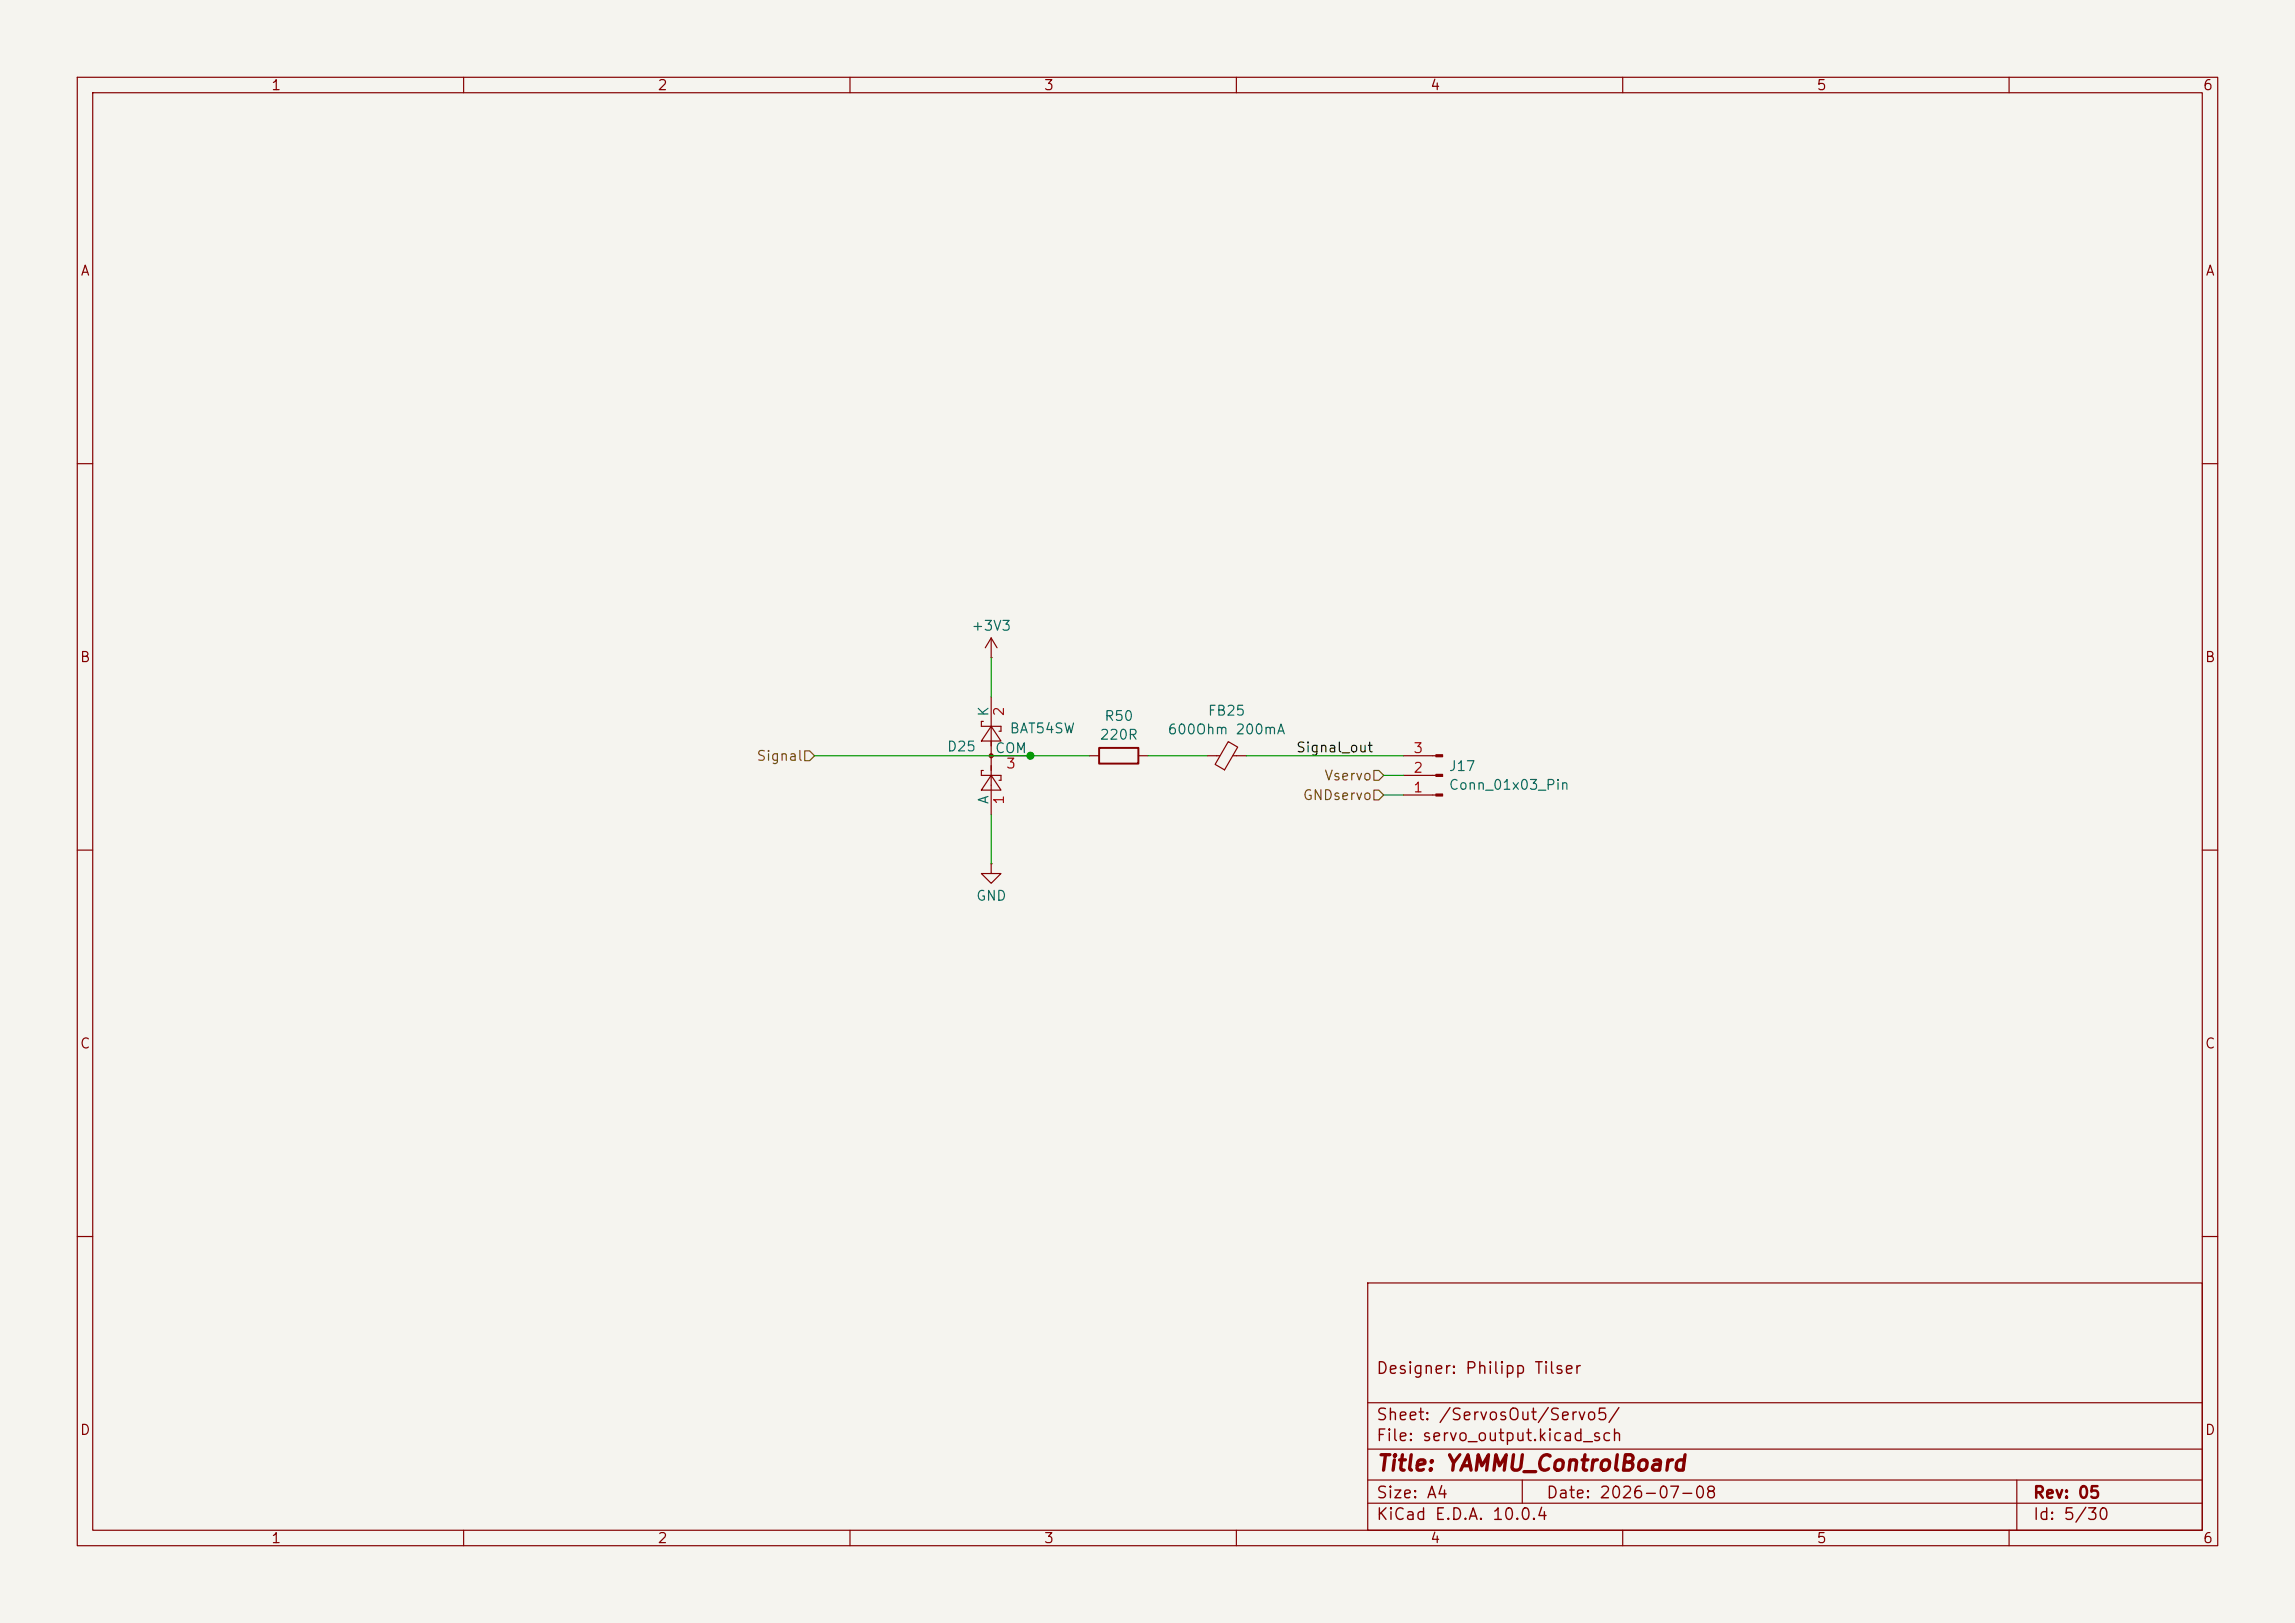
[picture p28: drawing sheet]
<svg xmlns="http://www.w3.org/2000/svg" width="297mm" height="210mm" viewBox="0 0 297 210" stroke-linecap="round" stroke-linejoin="round" font-family="sans-serif">
<defs><g id="words">
<text font-size="2" fill="#840000" x="178" y="190.8">Title: YAMMU_ControlBoard</text>
<g font-size="1.5" fill="#840000">
<text x="178" y="178.2">Designer: Philipp Tilser</text>
<text x="178" y="184.2">Sheet: /ServosOut/Servo5/</text>
<text x="178" y="186.9">File: servo_output.kicad_sch</text>
<text x="178" y="197.1">KiCad E.D.A. 10.0.4</text>
<text x="178" y="194.3">Size: A4</text>
<text x="200" y="194.3">Date: 2026-07-08</text>
<text x="263" y="194.3">Rev: 05</text>
<text x="263" y="197.1">Id: 5/30</text>
</g>
<g font-size="1.3" fill="#840000">
<text x="35" y="12">1</text>
<text x="85" y="12">2</text>
<text x="135" y="12">3</text>
<text x="185" y="12">4</text>
<text x="235" y="12">5</text>
<text x="285" y="12">6</text>
<text x="10.3" y="36">A</text>
<text x="285.3" y="36">A</text>
<text x="10.3" y="86">B</text>
<text x="285.3" y="86">B</text>
<text x="10.3" y="136">C</text>
<text x="285.3" y="136">C</text>
<text x="10.3" y="186">D</text>
<text x="285.3" y="186">D</text>
<text x="35" y="200">1</text>
<text x="85" y="200">2</text>
<text x="135" y="200">3</text>
<text x="185" y="200">4</text>
<text x="235" y="200">5</text>
<text x="285" y="200">6</text>
</g>
<g font-size="1.3" fill="#006464">
<text x="125.6" y="81.9">+3V3</text>
<text x="128.2" y="92.8" transform="rotate(-90 128.2 92.8)">K</text>
<text x="130.6" y="95.2">BAT54SW</text>
<text x="142.8" y="93.6">R50</text>
<text x="151" y="95.3">600Ohm 200mA</text>
<text x="156.2" y="92.9">FB25</text>
<text x="122.5" y="97.5">D25</text>
<text x="128.7" y="97.8">COM</text>
<text x="142.2" y="96">220R</text>
<text x="187.4" y="100.1">J17</text>
<text x="128.2" y="104.2" transform="rotate(-90 128.2 104.2)">A</text>
<text x="187.4" y="102.5">Conn_01x03_Pin</text>
<text x="126.2" y="116.9">GND</text>
</g>
<g font-size="1.3" fill="#a90000">
<text x="130.2" y="92.8" transform="rotate(-90 130.2 92.8)">2</text>
<text x="130.1" y="99.8">3</text>
<text x="182.8" y="100.3">2</text>
<text x="182.8" y="97.8">3</text>
<text x="130.2" y="104.2" transform="rotate(-90 130.2 104.2)">1</text>
<text x="182.8" y="102.8">1</text>
</g>
<g font-size="1.3" fill="#725600">
<text x="97.8" y="98.8">Signal</text>
<text x="171.3" y="101.3">Vservo</text>
<text x="168.5" y="103.8">GNDservo</text>
</g>
<text font-size="1.3" fill="#0f0f0f" x="167.6" y="97.7">Signal_out</text>
</g></defs>
<path d="M0 0h297v210h-297z" fill="#f5f4ef" stroke="#f5f4ef" stroke-width=".13"/>
<g fill="none" stroke="#840000" stroke-width=".15">
<path d="M10 10h277v190h-277zM12 12h273v186h-273zM60 10v2M110 10v2M160 10v2M210 10v2M260 10v2M10 60h2M285 60h2M127.3 99.7h-.3v.6h2.5v.7h-.2M127.3 93.3h-.3v.7h2.5v.6h-.2M128.3 85.1h.1"/>
<path d="M128.3 94l1.2 1.9h-2.5zM128.3 97.8h5M128.3 82.6l-.8 1.2M128.3 82.6l.7 1.2M128.3 82.6v2.5M128.3 90.2v15.2M141 97.8h1.2M147.3 97.8h1.3M156.2 97.8h1.7M159 96l1.2 .7-1.7 2.9-1.2-.7zM159.5 97.8h1.8M181.6 97.8h4.2"/>
<path d="M10 110h2M128.3 100.3l1.2 1.9h-2.5zM128.3 111.8v1.2h1.2l-1.2 1.3-1.3-1.3h1.3M128.3 111.8h.1M181.6 102.9h4.2M181.6 100.3h4.2M285 110h2M10 160h2M177 166h108v32h-108zM285 160h2M60 198v2M110 198v2"/>
<path d="M160 198v2M177 194.5h108M177 191.5h108M177 187.5h108M177 181.5h108M197 191.5v3M210 198v2M260 198v2M261 191.5v6.5"/>
</g>
<g fill="#840000" stroke="#840000" stroke-width=".15">
<path d="M185.8 102.7h.9v.3h-.9z"/>
<path d="M185.8 100.2h.9v.3h-.9z"/>
<path d="M185.8 97.7h.9v.2h-.9z"/>
<circle cx="128.3" cy="97.8" r=".25"/>
</g>
<path d="M142.2 96.8h5.1v2h-5.1z" fill="none" stroke="#840000" stroke-width=".25"/>
<path d="M104.1 97.2h.7l.6 .6-.6 .6h-.7zM177.8 99.7h.6l.7 .6-.7 .7h-.6zM177.8 102.2h.6l.7 .7-.7 .6h-.6z" fill="none" stroke="#725600" stroke-width=".15"/>
<path d="M105.4 97.8h35.6M128.3 85.1v5.1M148.6 97.8h7.6M161.3 97.8h20.3M128.3 105.4v6.4M179.1 100.3h2.5M179.1 102.9h2.5" fill="none" stroke="#009600" stroke-width=".15"/>
<circle cx="133.3" cy="97.8" r=".46" fill="#009600" stroke="#009600" stroke-width=".13"/>
<use href="#words"/>
</svg>
